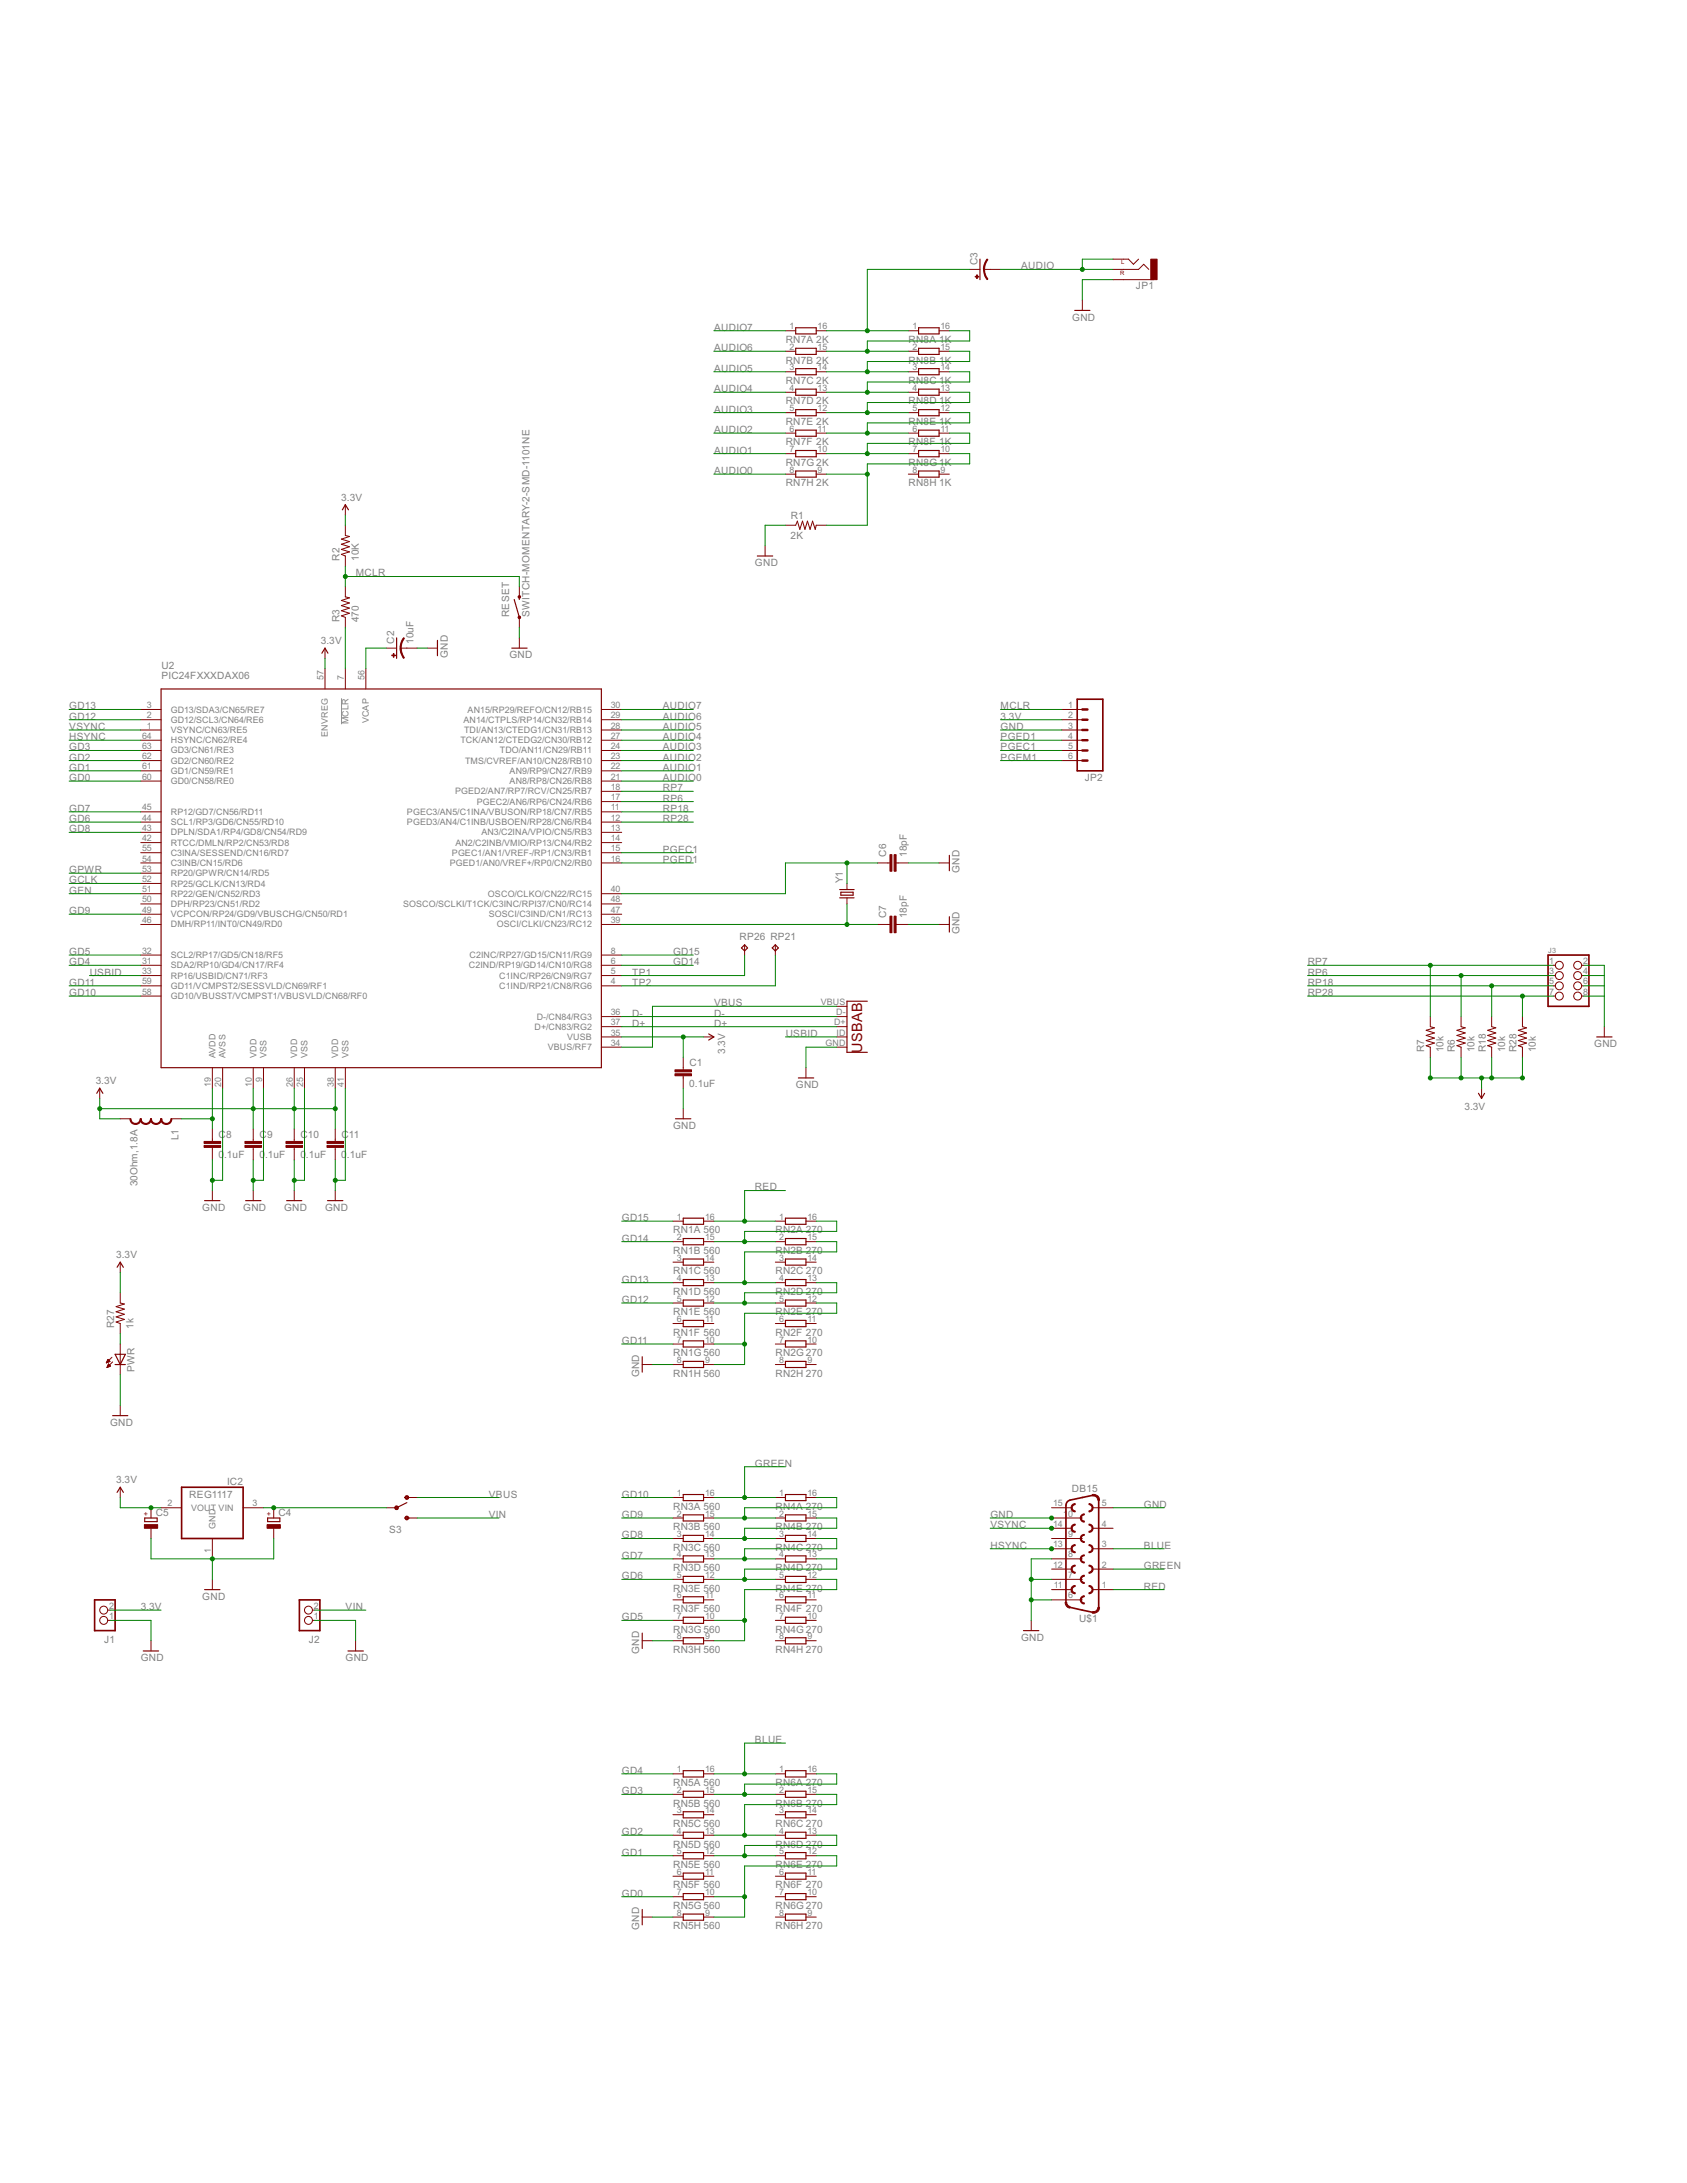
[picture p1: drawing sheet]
<svg xmlns="http://www.w3.org/2000/svg" width="216mm" height="279mm" viewBox="0 0 216 279" stroke-linecap="round" stroke-linejoin="round" font-family="sans-serif">
<defs><g id="words">
<text font-size="2.1" fill="#800000" x="110.4" y="134.8" transform="rotate(-90 110.4 134.8)">USBAB</text>
<g font-size="1.4" fill="#808080">
<text x="125.1" y="33.9" transform="rotate(-90 125.1 33.9)">C3</text>
<text x="130.7" y="34.5">AUDIO</text>
<text x="137.2" y="41">GND</text>
<text x="145.4" y="37">JP1</text>
<text x="91.4" y="47.6">AUDIO5</text>
<text x="91.4" y="42.3">AUDIO7</text>
<text x="91.4" y="45">AUDIO6</text>
<text x="100.6" y="43.9">RN7A 2K</text>
<text x="100.6" y="46.5">RN7B 2K</text>
<text x="116.3" y="43.9">RN8A 1K</text>
<text x="116.3" y="46.5">RN8B 1K</text>
<text x="91.4" y="50.2">AUDIO4</text>
<text x="91.4" y="52.8">AUDIO3</text>
<text x="100.6" y="49.2">RN7C 2K</text>
<text x="100.6" y="51.8">RN7D 2K</text>
<text x="116.3" y="49.2">RN8C 1K</text>
<text x="116.3" y="51.8">RN8D 1K</text>
<text x="91.4" y="55.4">AUDIO2</text>
<text x="91.4" y="58.1">AUDIO1</text>
<text x="100.6" y="54.4">RN7E 2K</text>
<text x="100.6" y="57">RN7F 2K</text>
<text x="100.6" y="59.6">RN7G 2K</text>
<text x="116.3" y="54.4">RN8E 1K</text>
<text x="116.3" y="57">RN8F 1K</text>
<text x="116.3" y="59.6">RN8G 1K</text>
<text x="43.7" y="64.1">3.3V</text>
<text x="91.4" y="60.7">AUDIO0</text>
<text x="100.6" y="62.3">RN7H 2K</text>
<text x="116.3" y="62.3">RN8H 1K</text>
<text x="43.4" y="71.8" transform="rotate(-90 43.4 71.8)">R2</text>
<text x="45.9" y="71.8" transform="rotate(-90 45.9 71.8)">10K</text>
<text x="101.2" y="68.9">2K</text>
<text x="101.2" y="66.5">R1</text>
<text x="45.5" y="73.8">MCLR</text>
<text x="96.6" y="72.5">GND</text>
<text x="41.1" y="82.4">3.3V</text>
<text x="43.4" y="79.6" transform="rotate(-90 43.4 79.6)">R3</text>
<text x="45.9" y="79.7" transform="rotate(-90 45.9 79.7)">470</text>
<text x="50.4" y="82.4" transform="rotate(-90 50.4 82.4)">C2</text>
<text x="52.9" y="82.4" transform="rotate(-90 52.9 82.4)">10uF</text>
<text x="65.2" y="79" transform="rotate(-90 65.2 79)">RESET</text>
<text x="67.8" y="79" transform="rotate(-90 67.8 79)">SWITCH-MOMENTARY-2-SMD-1101NE</text>
<text x="20.6" y="86.9">PIC24FXXXDAX06</text>
<text x="20.6" y="85.6">U2</text>
<text x="57.3" y="84.2" transform="rotate(-90 57.3 84.2)">GND</text>
<text x="65.2" y="84.3">GND</text>
<text x="8.9" y="94.7">HSYNC</text>
<text x="8.9" y="93.4">VSYNC</text>
<text x="8.9" y="92.1">GD12</text>
<text x="8.9" y="90.8">GD13</text>
<text x="84.8" y="93.4">AUDIO5</text>
<text x="84.8" y="94.7">AUDIO4</text>
<text x="84.8" y="90.8">AUDIO7</text>
<text x="84.8" y="92.1">AUDIO6</text>
<text x="128" y="92.1">3.3V</text>
<text x="128.1" y="93.4">GND</text>
<text x="128.1" y="90.8">MCLR</text>
<text x="128.1" y="94.7">PGED1</text>
<text x="8.9" y="100">GD0</text>
<text x="8.9" y="98.7">GD1</text>
<text x="8.9" y="97.4">GD2</text>
<text x="8.9" y="96">GD3</text>
<text x="84.8" y="96">AUDIO3</text>
<text x="84.8" y="97.4">AUDIO2</text>
<text x="84.8" y="98.7">AUDIO1</text>
<text x="84.8" y="100">AUDIO0</text>
<text x="84.8" y="101.3">RP7</text>
<text x="128.1" y="96">PGEC1</text>
<text x="128.1" y="97.4">PGEM1</text>
<text x="138.8" y="100">JP2</text>
<text x="8.9" y="105.2">GD6</text>
<text x="8.9" y="103.9">GD7</text>
<text x="8.9" y="106.5">GD8</text>
<text x="84.8" y="102.6">RP6</text>
<text x="84.8" y="103.9">RP18</text>
<text x="84.8" y="105.2">RP28</text>
<text x="8.9" y="113.1">GCLK</text>
<text x="8.9" y="111.8">GPWR</text>
<text x="84.8" y="110.5">PGED1</text>
<text x="84.8" y="109.1">PGEC1</text>
<text x="107.9" y="113.1" transform="rotate(-90 107.9 113.1)">Y1</text>
<text x="113.4" y="109.6" transform="rotate(-90 113.4 109.6)">C6</text>
<text x="116.1" y="109.7" transform="rotate(-90 116.1 109.7)">18pF</text>
<text x="122.8" y="111.7" transform="rotate(-90 122.8 111.7)">GND</text>
<text x="8.9" y="114.4">GEN</text>
<text x="8.9" y="117">GD9</text>
<text x="113.4" y="117.5" transform="rotate(-90 113.4 117.5)">C7</text>
<text x="116.1" y="117.5" transform="rotate(-90 116.1 117.5)">18pF</text>
<text x="122.8" y="119.6" transform="rotate(-90 122.8 119.6)">GND</text>
<text x="8.9" y="123.6">GD4</text>
<text x="8.9" y="122.2">GD5</text>
<text x="11.5" y="124.9">USBID</text>
<text x="80.9" y="124.9">TP1</text>
<text x="86.1" y="123.6">GD14</text>
<text x="86.1" y="122.2">GD15</text>
<text x="94.7" y="120.3">RP26 RP21</text>
<text x="167.4" y="123.6">RP7</text>
<text x="167.4" y="124.9">RP6</text>
<text x="8.9" y="127.5">GD10</text>
<text x="8.9" y="126.2">GD11</text>
<text x="80.9" y="130.1">D-</text>
<text x="80.9" y="131.4">D+</text>
<text x="80.9" y="126.2">TP2</text>
<text x="91.4" y="130.1">D-</text>
<text x="91.4" y="131.4">D+</text>
<text x="91.4" y="128.8">VBUS</text>
<text x="167.4" y="126.2">RP18</text>
<text x="167.4" y="127.5">RP28</text>
<text x="88.2" y="136.5">C1</text>
<text x="92.8" y="134.9" transform="rotate(-90 92.8 134.9)">3.3V</text>
<text x="100.6" y="132.7">USBID</text>
<text x="182.3" y="134.7" transform="rotate(-90 182.3 134.7)">R7</text>
<text x="184.8" y="134.7" transform="rotate(-90 184.8 134.7)">10k</text>
<text x="186.2" y="134.7" transform="rotate(-90 186.2 134.7)">R6</text>
<text x="188.7" y="134.7" transform="rotate(-90 188.7 134.7)">10k</text>
<text x="190.1" y="134.7" transform="rotate(-90 190.1 134.7)">R18</text>
<text x="192.6" y="134.7" transform="rotate(-90 192.6 134.7)">10k</text>
<text x="194.1" y="134.7" transform="rotate(-90 194.1 134.7)">R28</text>
<text x="196.5" y="134.7" transform="rotate(-90 196.5 134.7)">10k</text>
<text x="204" y="134">GND</text>
<text x="12.2" y="138.7">3.3V</text>
<text x="88.2" y="139.1">0.1uF</text>
<text x="101.9" y="139.3">GND</text>
<text x="187.4" y="142">3.3V</text>
<text x="22.8" y="146" transform="rotate(-90 22.8 146)">L1</text>
<text x="28" y="148.2">0</text>
<text x="28" y="145.6">C</text>
<text x="28.7" y="148.2">.1uF</text>
<text x="28.9" y="145.6">8</text>
<text x="33.2" y="148.2">0</text>
<text x="33.2" y="145.6">C</text>
<text x="33.9" y="148.2">.1uF</text>
<text x="34.2" y="145.6">9</text>
<text x="38.4" y="148.2">0</text>
<text x="38.5" y="145.6">C</text>
<text x="39.2" y="148.2">.1uF</text>
<text x="39.4" y="145.6">10</text>
<text x="43.7" y="148.2">0</text>
<text x="43.7" y="145.6">C</text>
<text x="44.4" y="148.2">.1uF</text>
<text x="44.7" y="145.6">11</text>
<text x="86.1" y="144.5">GND</text>
<text x="17.6" y="151.9" transform="rotate(-90 17.6 151.9)">30Ohm,1.8A</text>
<text x="25.9" y="155">GND</text>
<text x="31.1" y="155">GND</text>
<text x="36.4" y="155">GND</text>
<text x="41.6" y="155">GND</text>
<text x="96.6" y="152.4">RED</text>
<text x="14.9" y="161">3.3V</text>
<text x="79.6" y="158.9">GD14</text>
<text x="79.6" y="156.3">GD15</text>
<text x="86.1" y="157.9">RN1A 560</text>
<text x="86.1" y="160.5">RN1B 560</text>
<text x="99.2" y="157.9">RN2A 270</text>
<text x="99.2" y="160.5">RN2B 270</text>
<text x="79.6" y="166.8">GD12</text>
<text x="79.6" y="164.2">GD13</text>
<text x="86.1" y="163.1">RN1C 560</text>
<text x="86.1" y="165.7">RN1D 560</text>
<text x="99.2" y="163.1">RN2C 270</text>
<text x="99.2" y="165.7">RN2D 270</text>
<text x="14.6" y="170" transform="rotate(-90 14.6 170)">R27</text>
<text x="17.1" y="170.1" transform="rotate(-90 17.1 170.1)">1k</text>
<text x="79.6" y="172">GD11</text>
<text x="86.1" y="168.4">RN1E 560</text>
<text x="86.1" y="171">RN1F 560</text>
<text x="86.1" y="173.6">RN1G 560</text>
<text x="99.2" y="168.4">RN2E 270</text>
<text x="99.2" y="171">RN2F 270</text>
<text x="99.2" y="173.6">RN2G 270</text>
<text x="17.2" y="175.7" transform="rotate(-90 17.2 175.7)">PWR</text>
<text x="81.8" y="176.3" transform="rotate(-90 81.8 176.3)">GND</text>
<text x="86.1" y="176.2">RN1H 560</text>
<text x="99.2" y="176.2">RN2H 270</text>
<text x="14.1" y="182.5">GND</text>
<text x="14.9" y="189.8">3.3V</text>
<text x="24.2" y="191.7">REG1117</text>
<text x="29.1" y="190">IC2</text>
<text x="62.6" y="191.7">VBUS</text>
<text x="79.6" y="191.7">GD10</text>
<text x="96.6" y="187.7">GREEN</text>
<text x="137.2" y="190.9">DB15</text>
<text x="19.9" y="194">C5</text>
<text x="35.6" y="194">C4</text>
<text x="49.8" y="196.3">S3</text>
<text x="62.6" y="194.3">VIN</text>
<text x="79.6" y="196.9">GD8</text>
<text x="79.6" y="194.3">GD9</text>
<text x="86.1" y="193.2">RN3A 560</text>
<text x="86.1" y="195.9">RN3B 560</text>
<text x="99.2" y="193.2">RN4A 270</text>
<text x="99.2" y="195.9">RN4B 270</text>
<text x="126.7" y="194.3">GND</text>
<text x="126.7" y="195.6">VSYNC</text>
<text x="146.4" y="193">GND</text>
<text x="79.6" y="202.1">GD6</text>
<text x="79.6" y="199.5">GD7</text>
<text x="86.1" y="198.5">RN3C 560</text>
<text x="86.1" y="201.1">RN3D 560</text>
<text x="86.1" y="203.7">RN3E 560</text>
<text x="99.2" y="198.5">RN4C 270</text>
<text x="99.2" y="201.1">RN4D 270</text>
<text x="99.2" y="203.7">RN4E 270</text>
<text x="126.7" y="198.2">HSYNC</text>
<text x="146.4" y="198.2">BLUE</text>
<text x="146.4" y="200.8">GREEN</text>
<text x="146.4" y="203.5">RED</text>
<text x="18" y="206.1">3.3V</text>
<text x="25.9" y="204.8">GND</text>
<text x="44.2" y="206.1">VIN</text>
<text x="79.6" y="207.4">GD5</text>
<text x="86.1" y="206.3">RN3F 560</text>
<text x="86.1" y="209">RN3G 560</text>
<text x="99.2" y="206.3">RN4F 270</text>
<text x="99.2" y="209">RN4G 270</text>
<text x="138.1" y="207.6">U$1</text>
<text x="13.3" y="210.3">J1</text>
<text x="18" y="212.6">GND</text>
<text x="39.5" y="210.3">J2</text>
<text x="44.2" y="212.6">GND</text>
<text x="81.8" y="211.7" transform="rotate(-90 81.8 211.7)">GND</text>
<text x="86.1" y="211.6">RN3H 560</text>
<text x="99.2" y="211.6">RN4H 270</text>
<text x="130.7" y="210">GND</text>
<text x="79.6" y="227">GD4</text>
<text x="96.6" y="223.1">BLUE</text>
<text x="79.6" y="229.7">GD3</text>
<text x="86.1" y="228.6">RN5A 560</text>
<text x="86.1" y="231.2">RN5B 560</text>
<text x="86.1" y="233.8">RN5C 560</text>
<text x="99.2" y="228.6">RN6A 270</text>
<text x="99.2" y="231.2">RN6B 270</text>
<text x="99.2" y="233.8">RN6C 270</text>
<text x="79.6" y="237.5">GD1</text>
<text x="79.6" y="234.9">GD2</text>
<text x="86.1" y="236.5">RN5D 560</text>
<text x="86.1" y="239.1">RN5E 560</text>
<text x="99.2" y="236.5">RN6D 270</text>
<text x="99.2" y="239.1">RN6E 270</text>
<text x="79.6" y="242.8">GD0</text>
<text x="86.1" y="241.7">RN5F 560</text>
<text x="86.1" y="244.3">RN5G 560</text>
<text x="99.2" y="241.7">RN6F 270</text>
<text x="99.2" y="244.3">RN6G 270</text>
<text x="81.8" y="247" transform="rotate(-90 81.8 247)">GND</text>
<text x="86.1" y="246.9">RN5H 560</text>
<text x="99.2" y="246.9">RN6H 270</text>
</g>
<g font-size="1.3" fill="#808080">
<text x="101" y="42.2">1</text>
<text x="101" y="44.8">2</text>
<text x="101" y="47.4">3</text>
<text x="104.6" y="42.2">16</text>
<text x="104.6" y="44.8">15</text>
<text x="104.6" y="47.4">14</text>
<text x="116.8" y="42.2">1</text>
<text x="116.8" y="44.8">2</text>
<text x="116.8" y="47.4">3</text>
<text x="120.4" y="42.2">16</text>
<text x="120.4" y="44.8">15</text>
<text x="120.4" y="47.4">14</text>
<text x="101" y="50">4</text>
<text x="101" y="52.6">5</text>
<text x="104.6" y="50">13</text>
<text x="104.6" y="52.6">12</text>
<text x="116.8" y="50">4</text>
<text x="116.8" y="52.6">5</text>
<text x="120.4" y="50">13</text>
<text x="120.4" y="52.6">12</text>
<text x="101" y="55.3">6</text>
<text x="101" y="57.9">7</text>
<text x="104.6" y="55.3">11</text>
<text x="104.6" y="57.9">10</text>
<text x="116.8" y="55.3">6</text>
<text x="116.8" y="57.9">7</text>
<text x="120.4" y="55.3">11</text>
<text x="120.4" y="57.9">10</text>
<text x="101" y="60.5">8</text>
<text x="104.6" y="60.5">9</text>
<text x="116.8" y="60.5">8</text>
<text x="120.4" y="60.5">9</text>
<text x="41.4" y="87" transform="rotate(-90 41.4 87)">57</text>
<text x="44" y="87" transform="rotate(-90 44 87)">7</text>
<text x="46.6" y="87" transform="rotate(-90 46.6 87)">56</text>
<text x="18.2" y="95.9">63</text>
<text x="18.2" y="94.6">64</text>
<text x="18.8" y="91.9">2</text>
<text x="18.8" y="90.6">3</text>
<text x="18.8" y="93.2">1</text>
<text x="21.9" y="92.5">GD12/SCL3/CN64/RE6</text>
<text x="21.9" y="91.2">GD13/SDA3/CN65/RE7</text>
<text x="21.9" y="95.1">HSYNC/CN62/RE4</text>
<text x="21.9" y="93.8">VSYNC/CN63/RE5</text>
<text x="42" y="94.3" transform="rotate(-90 42 94.3)">ENVREG</text>
<text x="44.6" y="92.7" transform="rotate(-90 44.6 92.7)">MCLR</text>
<text x="47.2" y="92.6" transform="rotate(-90 47.2 92.6)">VCAP</text>
<text x="58.9" y="95.1">TCK/AN12/CTEDG2/CN30/RB12</text>
<text x="59.3" y="92.5">AN14/CTPLS/RP14/CN32/RB14</text>
<text x="59.4" y="93.8">TDI/AN13/CTEDG1/CN31/RB13</text>
<text x="59.8" y="91.2">AN15/RP29/REFO/CN12/RB15</text>
<text x="78.2" y="91.9">29</text>
<text x="78.2" y="90.6">30</text>
<text x="78.2" y="94.6">27</text>
<text x="78.2" y="93.2">28</text>
<text x="78.2" y="95.9">24</text>
<text x="136.7" y="90.6">1</text>
<text x="136.7" y="91.9">2</text>
<text x="136.7" y="93.2">3</text>
<text x="136.7" y="94.6">4</text>
<text x="136.7" y="95.9">5</text>
<text x="18.2" y="99.8">60</text>
<text x="18.2" y="98.5">61</text>
<text x="18.2" y="97.2">62</text>
<text x="21.9" y="100.4">GD0/CN58/RE0</text>
<text x="21.9" y="99.1">GD1/CN59/RE1</text>
<text x="21.9" y="97.7">GD2/CN60/RE2</text>
<text x="21.9" y="96.4">GD3/CN61/RE3</text>
<text x="58.2" y="101.7">PGED2/AN7/RP7/RCV/CN25/RB7</text>
<text x="59.5" y="97.7">TMS/CVREF/AN10/CN28/RB10</text>
<text x="64" y="96.4">TDO/AN11/CN29/RB11</text>
<text x="65.2" y="100.4">AN8/RP8/CN26/RB8</text>
<text x="65.2" y="99.1">AN9/RP9/CN27/RB9</text>
<text x="78.2" y="99.8">21</text>
<text x="78.2" y="98.5">22</text>
<text x="78.2" y="101.1">18</text>
<text x="78.2" y="97.2">23</text>
<text x="136.7" y="97.2">6</text>
<text x="18.2" y="106.3">43</text>
<text x="18.2" y="103.7">45</text>
<text x="18.2" y="107.7">42</text>
<text x="18.2" y="105">44</text>
<text x="21.9" y="106.9">DPLN/SDA1/RP4/GD8/CN54/RD9</text>
<text x="21.9" y="104.3">RP12/GD7/CN56/RD11</text>
<text x="21.9" y="105.6">SCL1/RP3/GD6/CN55/RD10</text>
<text x="52.1" y="104.3">PGEC3/AN5/C1INA/VBUSON/RP18/CN7/RB5</text>
<text x="52.1" y="105.6">PGED3/AN4/C1INB/USBOEN/RP28/CN6/RB4</text>
<text x="61" y="103">PGEC2/AN6/RP6/CN24/RB6</text>
<text x="61.6" y="106.9">AN3/C2INA/VPIO/CN5/RB3</text>
<text x="78.2" y="107.7">14</text>
<text x="78.2" y="106.3">13</text>
<text x="78.2" y="102.4">17</text>
<text x="78.2" y="103.7">11</text>
<text x="78.2" y="105">12</text>
<text x="18.2" y="109">55</text>
<text x="18.2" y="110.3">54</text>
<text x="18.2" y="111.6">53</text>
<text x="18.2" y="112.9">52</text>
<text x="21.9" y="109.5">C3INA/SESSEND/CN16/RD7</text>
<text x="21.9" y="110.8">C3INB/CN15/RD6</text>
<text x="21.9" y="112.2">RP20/GPWR/CN14/RD5</text>
<text x="21.9" y="113.5">RP25/GCLK/CN13/RD4</text>
<text x="21.9" y="108.2">RTCC/DMLN/RP2/CN53/RD8</text>
<text x="57.6" y="110.8">PGED1/AN0/VREF+/RP0/CN2/RB0</text>
<text x="57.8" y="109.5">PGEC1/AN1/VREF-/RP1/CN3/RB1</text>
<text x="58.3" y="108.2">AN2/C2INB/VMIO/RP13/CN4/RB2</text>
<text x="78.2" y="109">15</text>
<text x="78.2" y="110.3">16</text>
<text x="18.2" y="118.1">46</text>
<text x="18.2" y="115.5">50</text>
<text x="18.2" y="114.2">51</text>
<text x="18.2" y="116.8">49</text>
<text x="21.9" y="118.7">DMH/RP11/INT0/CN49/RD0</text>
<text x="21.9" y="116.1">DPH/RP23/CN51/RD2</text>
<text x="21.9" y="114.8">RP22/GEN/CN52/RD3</text>
<text x="21.9" y="117.4">VCPCON/RP24/GD9/VBUSCHG/CN50/RD1</text>
<text x="51.6" y="116.1">SOSCO/SCLKI/T1CK/C3INC/RPI37/CN0/RC14</text>
<text x="62.5" y="114.8">OSCO/CLKO/CN22/RC15</text>
<text x="62.6" y="117.4">SOSCI/C3IND/CN1/RC13</text>
<text x="63.6" y="118.7">OSCI/CLKI/CN23/RC12</text>
<text x="78.2" y="118.1">39</text>
<text x="78.2" y="114.2">40</text>
<text x="78.2" y="116.8">47</text>
<text x="78.2" y="115.5">48</text>
<text x="18.2" y="126">59</text>
<text x="18.2" y="124.7">33</text>
<text x="18.2" y="122.1">32</text>
<text x="18.2" y="123.4">31</text>
<text x="21.9" y="125.3">RP16/USBID/CN71/RF3</text>
<text x="21.9" y="122.6">SCL2/RP17/GD5/CN18/RF5</text>
<text x="21.9" y="123.9">SDA2/RP10/GD4/CN17/RF4</text>
<text x="60" y="123.9">C2IND/RP19/GD14/CN10/RG8</text>
<text x="60.1" y="122.6">C2INC/RP27/GD15/CN11/RG9</text>
<text x="63.9" y="125.3">C1INC/RP26/CN9/RG7</text>
<text x="78.2" y="124.7">5</text>
<text x="78.2" y="126">4</text>
<text x="78.2" y="122.1">8</text>
<text x="78.2" y="123.4">6</text>
<text x="198.3" y="123.4">1</text>
<text x="198.3" y="124.7">3</text>
<text x="198.3" y="126">5</text>
<text x="202.6" y="123.4">2</text>
<text x="202.6" y="124.7">4</text>
<text x="202.6" y="126">6</text>
<text x="18.2" y="127.3">58</text>
<text x="21.9" y="127.9">GD10/VBUSST/VCMPST1/VBUSVLD/CN68/RF0</text>
<text x="21.9" y="126.6">GD11/VCMPST2/SESSVLD/CN69/RF1</text>
<text x="63.9" y="126.6">C1IND/RP21/CN8/RG6</text>
<text x="68.4" y="131.8">D+/CN83/RG2</text>
<text x="68.7" y="130.5">D-/CN84/RG3</text>
<text x="78.2" y="131.2">37</text>
<text x="78.2" y="129.9">36</text>
<text x="105" y="128.6">VBUS</text>
<text x="106.7" y="131.2">D+</text>
<text x="107" y="129.9">D-</text>
<text x="198.3" y="127.3">7</text>
<text x="202.6" y="127.3">8</text>
<text x="27.6" y="135.4" transform="rotate(-90 27.6 135.4)">AVDD</text>
<text x="28.9" y="135.4" transform="rotate(-90 28.9 135.4)">AVSS</text>
<text x="32.8" y="135.4" transform="rotate(-90 32.8 135.4)">VDD</text>
<text x="34.1" y="135.4" transform="rotate(-90 34.1 135.4)">VSS</text>
<text x="38" y="135.4" transform="rotate(-90 38 135.4)">VDD</text>
<text x="39.4" y="135.4" transform="rotate(-90 39.4 135.4)">VSS</text>
<text x="43.3" y="135.4" transform="rotate(-90 43.3 135.4)">VDD</text>
<text x="44.6" y="135.4" transform="rotate(-90 44.6 135.4)">VSS</text>
<text x="70.1" y="134.4">VBUS/RF7</text>
<text x="72.6" y="133.1">VUSB</text>
<text x="78.2" y="133.8">34</text>
<text x="78.2" y="132.5">35</text>
<text x="105.6" y="133.8">GND</text>
<text x="107.1" y="132.5">ID</text>
<text x="27" y="139.1" transform="rotate(-90 27 139.1)">19</text>
<text x="28.3" y="139.1" transform="rotate(-90 28.3 139.1)">20</text>
<text x="32.2" y="139.1" transform="rotate(-90 32.2 139.1)">10</text>
<text x="33.5" y="138.5" transform="rotate(-90 33.5 138.5)">9</text>
<text x="37.5" y="139.1" transform="rotate(-90 37.5 139.1)">26</text>
<text x="38.8" y="139.1" transform="rotate(-90 38.8 139.1)">25</text>
<text x="42.7" y="139.1" transform="rotate(-90 42.7 139.1)">38</text>
<text x="44" y="139.1" transform="rotate(-90 44 139.1)">41</text>
<text x="86.6" y="156.1">1</text>
<text x="86.6" y="158.7">2</text>
<text x="86.6" y="161.4">3</text>
<text x="90.2" y="156.1">16</text>
<text x="90.2" y="158.7">15</text>
<text x="90.2" y="161.4">14</text>
<text x="99.7" y="156.1">1</text>
<text x="99.7" y="158.7">2</text>
<text x="99.7" y="161.4">3</text>
<text x="103.3" y="156.1">16</text>
<text x="103.3" y="158.7">15</text>
<text x="103.3" y="161.4">14</text>
<text x="86.6" y="164">4</text>
<text x="86.6" y="166.6">5</text>
<text x="90.2" y="164">13</text>
<text x="90.2" y="166.6">12</text>
<text x="99.7" y="164">4</text>
<text x="99.7" y="166.6">5</text>
<text x="103.3" y="164">13</text>
<text x="103.3" y="166.6">12</text>
<text x="86.6" y="169.2">6</text>
<text x="86.6" y="171.8">7</text>
<text x="90.2" y="169.2">11</text>
<text x="90.2" y="171.8">10</text>
<text x="99.7" y="169.2">6</text>
<text x="99.7" y="171.8">7</text>
<text x="103.3" y="169.2">11</text>
<text x="103.3" y="171.8">10</text>
<text x="86.6" y="174.5">8</text>
<text x="90.2" y="174.5">9</text>
<text x="99.7" y="174.5">8</text>
<text x="103.3" y="174.5">9</text>
<text x="86.6" y="191.5">1</text>
<text x="90.2" y="191.5">16</text>
<text x="99.7" y="191.5">1</text>
<text x="103.3" y="191.5">16</text>
<text x="21.4" y="192.8">2</text>
<text x="24.5" y="193.4">VOUT VIN</text>
<text x="27.6" y="195.7" transform="rotate(-90 27.6 195.7)">GND</text>
<text x="32.3" y="192.8">3</text>
<text x="86.6" y="194.1">2</text>
<text x="86.6" y="196.7">3</text>
<text x="90.2" y="194.1">15</text>
<text x="90.2" y="196.7">14</text>
<text x="99.7" y="194.1">2</text>
<text x="99.7" y="196.7">3</text>
<text x="103.3" y="194.1">15</text>
<text x="103.3" y="196.7">14</text>
<text x="134.8" y="195.4">14</text>
<text x="134.8" y="192.8">15</text>
<text x="136.1" y="194.1">1</text>
<text x="136.7" y="196.7">9</text>
<text x="136.7" y="194.1">0</text>
<text x="141" y="195.4">4</text>
<text x="141" y="192.8">5</text>
<text x="27" y="198.7" transform="rotate(-90 27 198.7)">1</text>
<text x="86.6" y="199.3">4</text>
<text x="86.6" y="202">5</text>
<text x="90.2" y="199.3">13</text>
<text x="90.2" y="202">12</text>
<text x="99.7" y="199.3">4</text>
<text x="99.7" y="202">5</text>
<text x="103.3" y="199.3">13</text>
<text x="103.3" y="202">12</text>
<text x="134.8" y="200.7">12</text>
<text x="134.8" y="198">13</text>
<text x="134.9" y="203.3">11</text>
<text x="136.7" y="202">7</text>
<text x="136.7" y="199.3">8</text>
<text x="141" y="203.3">1</text>
<text x="141" y="200.7">2</text>
<text x="141" y="198">3</text>
<text x="14" y="207.2">1</text>
<text x="14" y="205.9">2</text>
<text x="40.2" y="207.2">1</text>
<text x="40.2" y="205.9">2</text>
<text x="86.6" y="204.6">6</text>
<text x="86.6" y="207.2">7</text>
<text x="86.6" y="209.8">8</text>
<text x="90.2" y="204.6">11</text>
<text x="90.2" y="207.2">10</text>
<text x="90.2" y="209.8">9</text>
<text x="99.7" y="204.6">6</text>
<text x="99.7" y="207.2">7</text>
<text x="99.7" y="209.8">8</text>
<text x="103.3" y="204.6">11</text>
<text x="103.3" y="207.2">10</text>
<text x="103.3" y="209.8">9</text>
<text x="136.7" y="204.6">6</text>
<text x="86.6" y="226.8">1</text>
<text x="90.2" y="226.8">16</text>
<text x="99.7" y="226.8">1</text>
<text x="103.3" y="226.8">16</text>
<text x="86.6" y="229.5">2</text>
<text x="86.6" y="232.1">3</text>
<text x="90.2" y="229.5">15</text>
<text x="90.2" y="232.1">14</text>
<text x="99.7" y="229.5">2</text>
<text x="99.7" y="232.1">3</text>
<text x="103.3" y="229.5">15</text>
<text x="103.3" y="232.1">14</text>
<text x="86.6" y="234.7">4</text>
<text x="86.6" y="237.3">5</text>
<text x="86.6" y="239.9">6</text>
<text x="90.2" y="234.7">13</text>
<text x="90.2" y="237.3">12</text>
<text x="90.2" y="239.9">11</text>
<text x="99.7" y="234.7">4</text>
<text x="99.7" y="237.3">5</text>
<text x="99.7" y="239.9">6</text>
<text x="103.3" y="234.7">13</text>
<text x="103.3" y="237.3">12</text>
<text x="103.3" y="239.9">11</text>
<text x="86.6" y="242.6">7</text>
<text x="86.6" y="245.2">8</text>
<text x="90.2" y="242.6">10</text>
<text x="90.2" y="245.2">9</text>
<text x="99.7" y="242.6">7</text>
<text x="99.7" y="245.2">8</text>
<text x="103.3" y="242.6">10</text>
<text x="103.3" y="245.2">9</text>
</g>
<text font-size="1" fill="#808080" x="198.1" y="121.9">J3</text>
<g font-size="1" fill="#800000">
<text x="19" y="194.1" transform="rotate(-90 19 194.1)">+</text>
<text x="34.7" y="194.1" transform="rotate(-90 34.7 194.1)">+</text>
</g>
<g font-size=".8" fill="#800000">
<text x="143.3" y="35.1">R</text>
<text x="143.5" y="33.8">L</text>
</g>
</g></defs>
<path d="M43.7 89.4v3.3" fill="none" stroke="#808080" stroke-width=".13"/>
<g fill="#800000" stroke="#800000" stroke-width=".13">
<path d="M139.4 200.3a.52 .52 0 0 1 .5 .5 .52 .52 0 0 1-.5 .6v-.2a.39 .39 0 0 0 .4-.4 .39 .39 0 0 0-.4-.4z" fill-rule="evenodd"/>
<path d="M138.4 201.8l.3-.2h.1v.2a.39 .39 0 0 0-.4 .4 .39 .39 0 0 0 .4 .3v.2h-.1a.54 .54 0 0 1-.3-.9z" fill-rule="evenodd"/>
<path d="M139.4 202.9a.53 .53 0 0 1 .5 .6 .53 .53 0 0 1-.5 .5v-.1a.4 .4 0 0 0 .4-.4 .4 .4 0 0 0-.4-.4z" fill-rule="evenodd"/>
<path d="M138.4 196.6l.3-.2h.1v.1a.39 .39 0 0 0-.4 .4 .39 .39 0 0 0 .4 .4v.1h-.1a.54 .54 0 0 1-.3-.8z" fill-rule="evenodd"/>
<path d="M139.4 197.7a.52 .52 0 0 1 .5 .5 .52 .52 0 0 1-.5 .5v-.1a.39 .39 0 0 0 .4-.4 .39 .39 0 0 0-.4-.4z" fill-rule="evenodd"/>
<path d="M138.4 199.2l.3-.2h.1v.1a.39 .39 0 0 0-.4 .4 .39 .39 0 0 0 .4 .4v.1h-.1a.54 .54 0 0 1-.3-.8z" fill-rule="evenodd"/>
<path d="M139.4 195.1a.52 .52 0 0 1 .5 .5 .52 .52 0 0 1-.5 .5v-.1a.39 .39 0 0 0 .4-.4 .39 .39 0 0 0-.4-.4z" fill-rule="evenodd"/>
<path d="M138.4 194l.3-.2h.1v.1a.39 .39 0 0 0-.4 .4 .39 .39 0 0 0 .4 .4v.1a.53 .53 0 0 1-.5-.3 .53 .53 0 0 1 .1-.5z" fill-rule="evenodd"/>
<path d="M139.4 192.4a.53 .53 0 0 1 .5 .6 .53 .53 0 0 1-.5 .5v-.1a.4 .4 0 0 0 .4-.4 .4 .4 0 0 0-.4-.4z" fill-rule="evenodd"/>
<path d="M139.8 206.2a.52 .52 0 0 0 .7-.5h.2a.73 .73 0 0 1-.9 .8z" fill-rule="evenodd"/>
<path d="M136.3 205.1h.2a.57 .57 0 0 0 .4 .5v.2h-.1a.74 .74 0 0 1-.5-.7z" fill-rule="evenodd"/>
<path d="M139.8 191.3h.1a.73 .73 0 0 1 .8 .7h-.2a.55 .55 0 0 0-.7-.5z" fill-rule="evenodd"/>
<path d="M138.4 204.4l.3-.2h.1v.2a.39 .39 0 0 0-.4 .4 .39 .39 0 0 0 .4 .3v.2h-.1a.54 .54 0 0 1-.3-.9z" fill-rule="evenodd"/>
<path d="M137.2 200.5l.3-.2h.1v.1a.39 .39 0 0 0-.4 .4 .39 .39 0 0 0 .4 .4v.2a.53 .53 0 0 1-.5-.3 .53 .53 0 0 1 .1-.6z" fill-rule="evenodd"/>
<path d="M137.2 197.9l.3-.2h.1v.1a.39 .39 0 0 0-.4 .4 .39 .39 0 0 0 .4 .4v.1a.52 .52 0 0 1-.5-.3 .52 .52 0 0 1 .1-.5z" fill-rule="evenodd"/>
<path d="M137.2 195.3l.3-.2h.1v.1a.39 .39 0 0 0-.4 .4 .39 .39 0 0 0 .4 .4v.1a.51 .51 0 0 1-.5-.3 .51 .51 0 0 1 .1-.5z" fill-rule="evenodd"/>
<path d="M137.2 192.6l.3-.2h.1v.2a.4 .4 0 0 0-.4 .4 .4 .4 0 0 0 .4 .4v.1a.53 .53 0 0 1-.5-.3 .53 .53 0 0 1 .1-.6z" fill-rule="evenodd"/>
<path d="M137.2 203.1l.3-.2h.1v.2a.4 .4 0 0 0-.4 .4 .4 .4 0 0 0 .4 .4v.1a.53 .53 0 0 1-.5-.3 .53 .53 0 0 1 .1-.6z" fill-rule="evenodd"/>
<path d="M126.3 33.1l.1 .1a2.02 2.02 0 0 0-.4 1.3h-.1v-.5z" fill-rule="evenodd"/>
<path d="M125.9 34.5h.1a1.91 1.91 0 0 0 .4 1.2l-.1 .1a1.96 1.96 0 0 1-.4-1.3z" fill-rule="evenodd"/>
<path d="M21.3 143.8a.56 .56 0 0 0 .6-.6h.1a.66 .66 0 0 1-.7 .7z" fill-rule="evenodd"/>
<path d="M20.6 143.2h.1a.56 .56 0 0 0 .6 .6v.1a.69 .69 0 0 1-.7-.7z" fill-rule="evenodd"/>
<path d="M20.6 143.2h.1a.69 .69 0 0 1-.7 .7v-.1a.56 .56 0 0 0 .6-.6z" fill-rule="evenodd"/>
<path d="M19.3 143.2h.1a.56 .56 0 0 0 .6 .6v.1a.66 .66 0 0 1-.7-.7z" fill-rule="evenodd"/>
<path d="M19.3 143.2h.1a.69 .69 0 0 1-.7 .7v-.1a.59 .59 0 0 0 .6-.6z" fill-rule="evenodd"/>
<path d="M17.9 143.2h.2a.56 .56 0 0 0 .6 .6v.1a.66 .66 0 0 1-.8-.7z" fill-rule="evenodd"/>
<path d="M17.4 143.8a.59 .59 0 0 0 .5-.6h.2a.69 .69 0 0 1-.7 .7z" fill-rule="evenodd"/>
<path d="M16.6 143.2h.2a.56 .56 0 0 0 .6 .6v.1a.66 .66 0 0 1-.8-.7z" fill-rule="evenodd"/>
<path d="M51.7 81.6l.1 .1a2.02 2.02 0 0 0-.5 1.3h-.1v-.2a1.95 1.95 0 0 1 .5-1.2z" fill-rule="evenodd"/>
<path d="M51.2 83h.2a2.2 2.2 0 0 0 .4 1.2l-.2 .1-.2-.5z" fill-rule="evenodd"/>
<path d="M51.9 191.5l.1-.1 .3 .1v.3l-.3 .1-.2-.2 .2-.2 .2 .1v.1l-.2 .1-.2-.1z" fill-rule="evenodd"/>
<path d="M51.9 194.1h.1h.3v.3l-.3 .1-.2-.2 .2-.1h.2v.2h-.2l-.2-.1z" fill-rule="evenodd"/>
<path d="M50.6 192.8l.1-.1 .2 .1v.3l-.2 .1-.2-.2 .2-.2 .2 .1v.2h-.2l-.2-.1z" fill-rule="evenodd"/>
<path d="M66.4 78.9h.2v.2h-.2z" fill-rule="evenodd"/>
<path d="M66.4 76.3h.2v.2h-.2z" fill-rule="evenodd"/>
</g>
<path d="M137.9 89.5h3.2v9.2h-3.2zM198.1 122.2h5.2v6.6h-5.2zM23.2 190.4h7.9v6.5h-7.9zM139.8 191.4l-2.9 .6a.68 .68 0 0 0-.5 .7v12.4M140.6 192v13.7M12.1 204.8h2.6v3.9h-2.6zM38.3 204.8h2.6v3.9h-2.6zM136.9 205.7l2.9 .7" fill="none" stroke="#800000" stroke-width=".21"/>
<g fill="none" stroke="#800000" stroke-width=".13">
<path d="M124.1 34.5h1.3M125.9 34.5h2.1M138.5 38.4v1.3M142.5 34.5h3.2l.7-.7 .6 .7M142.5 33.2h1.9l.7 .6 .6-.6M142.5 35.8h5.2M100.5 42.3h1.3M100.5 45h1.3M100.5 47.6h1.3M100.5 50.2h1.3M100.5 52.8h1.3M100.5 55.4h1.3"/>
<path d="M100.5 58.1h1.3M104.5 42.3h1.3M104.5 45h1.3M104.5 47.6h1.3M104.5 50.2h1.3M104.5 52.8h1.3M104.5 55.4h1.3M104.5 58.1h1.3M116.2 42.3h1.4M116.2 45h1.4M116.2 47.6h1.4M116.2 50.2h1.4"/>
<path d="M116.2 52.8h1.4M116.2 55.4h1.4M116.2 58.1h1.4M120.2 42.3h1.3M120.2 45h1.3M120.2 47.6h1.3M120.2 50.2h1.3M120.2 52.8h1.3M120.2 55.4h1.3M120.2 58.1h1.3M44.2 64.6v1.3M44.2 67.2v1.3l.5 .2-1 .3 1 .3-1 .4 1 .3-1 .3 1 .3-1 .4 .5 .2v1.3"/>
<path d="M44.2 75.1v1.3l.5 .1-1 .4 1 .3-1 .3 1 .3-1 .4 1 .3-1 .3 .5 .2v1.3M66.5 75.1v1.3M66.5 79v1.3M97.9 69.8v1.4M100.5 60.7h1.3M100.5 67.2h1.3l.2-.5 .4 1.1 .3-1.1 .3 1.1 .3-1.1 .4 1.1 .3-1.1 .3 1.1 .2-.6h1.3M104.5 60.7h1.3M116.2 60.7h1.4M120.2 60.7h1.3M18 100h2.6M18 98.7h2.6M18 92.1h2.6"/>
<path d="M18 90.8h2.6M18 97.3h2.6M18 96.1h2.6M18 94.7h2.6M18 93.4h2.6M41.6 83v1.3M41.6 85.6v2.6M44.2 85.6v2.6M46.8 85.6v2.6M49.4 83h1.4M51.3 83h2.1M54.7 83h1.3"/>
<path d="M66.5 81.6v1.4M77 100h2.6M77 98.7h2.6M77 92.1h2.6M77 90.8h2.6M77 97.3h2.6M77 96.1h2.6M77 94.7h2.6M77 93.4h2.6M135.9 92.1h2.6M135.9 90.8h2.6M135.9 97.3h2.6"/>
<path d="M135.9 96.1h2.6M135.9 94.7h2.6M135.9 93.4h2.6M18 107.8h2.6M18 106.5h2.6M18 109.1h2.6M18 110.4h2.6M18 118.3h2.6M18 115.7h2.6M18 114.4h2.6M18 103.9h2.6M18 105.2h2.6"/>
<path d="M18 111.8h2.6M18 113.1h2.6M18 117h2.6M77 107.8h2.6M77 106.5h2.6M77 109.1h2.6M77 110.4h2.6M77 118.3h2.6M77 115.7h2.6M77 114.4h2.6M77 102.6h2.6M77 103.9h2.6"/>
<path d="M77 101.3h2.6M77 105.2h2.6M77 117h2.6M108.4 113.1v.8M108.4 114.9v.8M112.3 110.4h1.6M112.3 118.3h1.6M114.7 110.4h1.5M114.7 118.3h1.5M120.2 110.4h1.3M120.2 118.3h1.3M12.8 139.3v1.3"/>
<path d="M18 123.5h2.6M18 124.9h2.6M18 126.2h2.6M18 127.5h2.6M18 122.2h2.6M27.2 136.7v2.6M28.5 136.7v2.6M32.4 136.7v2.6M33.7 136.7v2.6M37.7 136.7v2.6M39 136.7v2.6M42.9 136.7v2.6"/>
<path d="M44.2 136.7v2.6M77 123.5h2.6M77 124.9h2.6M77 126.2h2.6M77 122.2h2.6M77 131.4h2.6M77 130.1h2.6M77 134h2.6M77 132.7h2.6M87.4 135.3v1.6M87.4 137.7v1.6M90 132.7h1.4"/>
<path d="M95.3 120.9v1.3M99.2 120.9v1.3M103.1 136.7v1.3M107.1 131.4h1.3M107.1 130.1h1.3M107.1 134h1.3M107.1 132.7h1.3M107.1 128.8h1.3M183 130.1v1.3l.6 .2-1.1 .3 1.1 .3-1.1 .3 1.1 .4-1.1 .3 1.1 .3-1.1 .3 .5 .2v1.3M187 130.1v1.3l.5 .2-1 .3 1 .3-1 .3 1 .4-1 .3 1 .3-1 .3 .5 .2v1.3M189.6 139.3v1.3M190.9 130.1v1.3l.5 .2-1 .3 1 .3-1 .3 1 .4-1 .3 1 .3-1 .3 .5 .2v1.3"/>
<path d="M194.8 130.1v1.3l.6 .2-1.1 .3 1.1 .3-1.1 .3 1.1 .4-1.1 .3 1.1 .3-1.1 .3 .5 .2v1.3M198.8 123.5h.3M198.8 124.9h.3M198.8 126.2h.3M198.8 127.5h.3M202.4 123.5h.3M202.4 124.9h.3M202.4 126.2h.3M202.4 127.5h.3M205.3 131.4v1.3M15.4 143.2h1.3M21.9 143.2h1.3"/>
<path d="M27.2 144.5v1.6M27.2 146.9v1.5M27.2 152.4v1.3M32.4 144.5v1.6M32.4 146.9v1.5M32.4 152.4v1.3M37.7 144.5v1.6M37.7 146.9v1.5M37.7 152.4v1.3M42.9 144.5v1.6M42.9 146.9v1.5M42.9 152.4v1.3"/>
<path d="M86.1 156.3h1.3M86.1 158.9h1.3M87.4 141.9v1.3M90 156.3h1.4M90 158.9h1.4M99.2 156.3h1.3M99.2 158.9h1.3M103.1 156.3h1.4M103.1 158.9h1.4M13.6 174.4h.1M13.7 174.3h.1M13.7 174.3h.2"/>
<path d="M13.7 174.3h.4M13.7 175h.1M13.7 174.2h.3M13.7 174.9h.3M13.8 174.1h.1M13.8 174.9h.3M13.8 174.8h.3M13.8 174h.1M13.8 174l.3 .2-.5 .2zM13.8 174.7h.2M13.9 174.6h.1M13.9 174.6l-.2 .4"/>
<path d="M13.9 174.6l.2 .2-.4 .2M14.3 173.7l-.7 .7M14.4 174.3l-.7 .7M15.4 165.5v1.3l.5 .1-1 .3 1 .4-1 .3 1 .3-1 .4 1 .3-1 .3 .5 .2v1.3M15.4 161.5v1.4M15.4 172v3.9M15.4 179.9v1.3M82.2 174.6h1.3M86.1 174.6h1.3M86.1 161.5h1.3M86.1 164.2h1.3M86.1 166.8h1.3"/>
<path d="M86.1 169.4h1.3M86.1 172h1.3M90 174.6h1.4M90 161.5h1.4M90 164.2h1.4M90 166.8h1.4M90 169.4h1.4M90 172h1.4M99.2 174.6h1.3M99.2 161.5h1.3M99.2 164.2h1.3M99.2 166.8h1.3"/>
<path d="M99.2 169.4h1.3M99.2 172h1.3M103.1 174.6h1.4M103.1 161.5h1.4M103.1 164.2h1.4M103.1 166.8h1.4M103.1 169.4h1.4M103.1 172h1.4M15.4 190.4v1.3M19.3 193v1.3M19.3 195.6v1.3M20.6 193h2.6"/>
<path d="M27.2 196.9v2.6M31.1 193h2.6M35 193v1.3M35 195.6v1.3M49.4 193h1.4M52.1 194.3h1.3M52.1 191.7h1.3M86.1 199.5h1.3M86.1 196.9h1.3M86.1 194.3h1.3M86.1 191.7h1.3M90 199.5h1.4"/>
<path d="M90 196.9h1.4M90 194.3h1.4M90 191.7h1.4M99.2 199.5h1.3M99.2 196.9h1.3M99.2 194.3h1.3M99.2 191.7h1.3M103.1 199.5h1.4M103.1 196.9h1.4M103.1 194.3h1.4M103.1 191.7h1.4M134.6 199.5h3.9"/>
<path d="M134.6 198.2h2.6M134.6 196.9h3.9M134.6 195.6h2.6M134.6 194.3h3.9M134.6 193h2.6M139.8 198.2h2.7M139.8 195.6h2.7M139.8 193h2.7M13.8 207.4h.3M13.8 206.1h.3M19.3 210v1.3M27.2 202.1v1.4"/>
<path d="M40 207.4h.3M40 206.1h.3M45.5 210v1.3M82.2 210h1.3M86.1 202.1h1.3M86.1 204.8h1.3M86.1 207.4h1.3M86.1 210h1.3M90 202.1h1.4M90 204.8h1.4M90 207.4h1.4M90 210h1.4"/>
<path d="M99.2 202.1h1.3M99.2 204.8h1.3M99.2 207.4h1.3M99.2 210h1.3M103.1 202.1h1.4M103.1 204.8h1.4M103.1 207.4h1.4M103.1 210h1.4M132 207.4v1.3M134.6 203.5h2.6M134.6 202.1h3.9M134.6 200.8h2.6"/>
<path d="M134.6 204.8h3.9M139.8 203.5h2.7M139.8 200.8h2.7M86.1 227h1.3M86.1 229.7h1.3M86.1 232.3h1.3M86.1 234.9h1.3M86.1 237.5h1.3M90 227h1.4M90 229.7h1.4M90 232.3h1.4M90 234.9h1.4"/>
<path d="M90 237.5h1.4M99.2 227h1.3M99.2 229.7h1.3M99.2 232.3h1.3M99.2 234.9h1.3M99.2 237.5h1.3M103.1 227h1.4M103.1 229.7h1.4M103.1 232.3h1.4M103.1 234.9h1.4M103.1 237.5h1.4M82.2 245.4h1.3"/>
<path d="M86.1 240.1h1.3M86.1 242.8h1.3M86.1 245.4h1.3M90 240.1h1.4M90 242.8h1.4M90 245.4h1.4M99.2 240.1h1.3M99.2 242.8h1.3M99.2 245.4h1.3M103.1 240.1h1.4M103.1 242.8h1.4M103.1 245.4h1.4"/>
<circle cx="199.6" cy="123.5" r=".51"/>
<circle cx="199.6" cy="127.5" r=".51"/>
<circle cx="199.6" cy="124.9" r=".51"/>
<circle cx="199.6" cy="126.2" r=".51"/>
<circle cx="201.9" cy="127.5" r=".51"/>
<circle cx="201.9" cy="124.9" r=".51"/>
<circle cx="201.9" cy="126.2" r=".51"/>
<circle cx="201.9" cy="123.5" r=".51"/>
<circle cx="13.3" cy="207.4" r=".51"/>
<circle cx="13.3" cy="206.1" r=".51"/>
<circle cx="39.5" cy="206.1" r=".51"/>
<circle cx="39.5" cy="207.4" r=".51"/>
</g>
<g fill="none" stroke="#800000" stroke-width=".15">
<path d="M125.4 33.2v2.6M137.5 39.7h2M101.8 42h2.7v.7h-2.7zM101.8 44.6h2.7v.8h-2.7zM101.8 47.2h2.7v.8h-2.7zM101.8 49.8h2.7v.8h-2.7zM101.8 52.4h2.7v.8h-2.7zM101.8 55.1h2.7v.7h-2.7zM101.8 57.7h2.7v.8h-2.7zM117.6 42h2.6v.7h-2.6zM117.6 44.6h2.6v.8h-2.6zM117.6 47.2h2.6v.8h-2.6z"/>
<path d="M117.6 49.8h2.6v.8h-2.6zM117.6 52.4h2.6v.8h-2.6zM117.6 55.1h2.6v.7h-2.6zM117.6 57.7h2.6v.8h-2.6zM43.8 65.3l.4-.7 .4 .7M65.8 76.7l.7 2.3M66.5 76.4v.3M96.9 71.2h2M101.8 60.3h2.7v.8h-2.7zM117.6 60.3h2.6v.8h-2.6zM20.6 88.2h56.4v48.5h-56.4zM41.2 83.6l.4-.6 .4 .6"/>
<path d="M50.8 81.6v2.7M56 82v1.9M65.5 83h2M107.5 113.9h1.8M107.5 114.9h1.8M107.6 114.2h1.6v.4h-1.6zM121.5 109.5v1.9M121.5 117.3v2M12.4 139.9l.4-.6 .4 .6M90.7 132.3l.7 .4-.7 .4M94.9 121.3l.4-.4 .4 .4-.4 .4zM98.8 121.3l.4-.4 .4 .4-.4 .4z"/>
<path d="M102.2 138h1.9M111 128.1h-2.6v6.6h2.6M189.2 139.9l.4 .7 .4-.7M204.3 132.7h2M26.2 153.7h2M31.4 153.7h2M36.7 153.7h1.9M41.9 153.7h2M86.4 143.2h2M87.4 155.9h2.6v.8h-2.6zM87.4 158.5h2.6v.8h-2.6zM100.5 155.9h2.6v.8h-2.6z"/>
<path d="M100.5 158.5h2.6v.8h-2.6zM14.7 173.3h1.3l-.6 1.3zM14.7 174.6h1.3M15 162.2l.4-.7 .4 .7M82.2 173.7v1.9M87.4 161.1h2.6v.8h-2.6zM87.4 163.8h2.6v.7h-2.6zM87.4 166.4h2.6v.8h-2.6zM87.4 169h2.6v.8h-2.6zM87.4 171.6h2.6v.8h-2.6zM87.4 174.2h2.6v.8h-2.6zM100.5 161.1h2.6v.8h-2.6z"/>
<path d="M100.5 163.8h2.6v.7h-2.6zM100.5 166.4h2.6v.8h-2.6zM100.5 169h2.6v.8h-2.6zM100.5 171.6h2.6v.8h-2.6zM100.5 174.2h2.6v.8h-2.6zM14.4 181.2h2M15 191l.4-.6 .4 .6M18.5 194.3h1.6v.5h-1.6zM34.2 194.3h1.6v.5h-1.6zM52.1 192.3l-1.3 .7M87.4 191.3h2.6v.8h-2.6zM87.4 193.9h2.6v.8h-2.6z"/>
<path d="M87.4 196.5h2.6v.8h-2.6zM87.4 199.1h2.6v.8h-2.6zM100.5 191.3h2.6v.8h-2.6zM100.5 193.9h2.6v.8h-2.6zM100.5 196.5h2.6v.8h-2.6zM100.5 199.1h2.6v.8h-2.6zM18.3 211.3h2M26.2 203.5h2M44.5 211.3h2M82.2 209v2M87.4 201.8h2.6v.7h-2.6zM87.4 204.4h2.6v.7h-2.6z"/>
<path d="M87.4 207h2.6v.8h-2.6zM87.4 209.6h2.6v.8h-2.6zM100.5 201.8h2.6v.7h-2.6zM100.5 204.4h2.6v.7h-2.6zM100.5 207h2.6v.8h-2.6zM100.5 209.6h2.6v.8h-2.6zM131 208.7h1.9M87.4 226.6h2.6v.8h-2.6zM87.4 229.3h2.6v.7h-2.6zM87.4 231.9h2.6v.8h-2.6zM87.4 234.5h2.6v.8h-2.6zM87.4 237.1h2.6v.8h-2.6z"/>
<path d="M87.4 239.7h2.6v.8h-2.6zM100.5 226.6h2.6v.8h-2.6zM100.5 229.3h2.6v.7h-2.6zM100.5 231.9h2.6v.8h-2.6zM100.5 234.5h2.6v.8h-2.6zM100.5 237.1h2.6v.8h-2.6zM100.5 239.7h2.6v.8h-2.6zM82.2 244.4v2M87.4 242.4h2.6v.7h-2.6zM87.4 245h2.6v.8h-2.6zM100.5 242.4h2.6v.7h-2.6zM100.5 245h2.6v.8h-2.6z"/>
</g>
<g fill="#800000" stroke="#800000" stroke-width=".13">
<path d="M125 35.2h.1v.4h-.1z"/>
<path d="M124.8 35.4h.5v.1h-.5z"/>
<path d="M147.3 33.2h.8v2.6h-.8z"/>
<path d="M34.2 195.1h1.7v.5h-1.7z"/>
<path d="M18.5 195.1h1.7v.5h-1.7z"/>
<path d="M26.1 146.6h2.1v.3h-2.1z"/>
<path d="M26.1 146.1h2.1v.2h-2.1z"/>
<path d="M31.3 146.6h2.2v.3h-2.2z"/>
<path d="M31.3 146.1h2.2v.2h-2.2z"/>
<path d="M36.6 146.6h2.1v.3h-2.1z"/>
<path d="M36.6 146.1h2.1v.2h-2.1z"/>
<path d="M41.8 146.6h2.2v.3h-2.2z"/>
<path d="M41.8 146.1h2.2v.2h-2.2z"/>
<path d="M86.4 137.4h2.1v.3h-2.1z"/>
<path d="M86.4 136.9h2.1v.3h-2.1z"/>
<path d="M50.3 83.7h.1v.4h-.1z"/>
<path d="M50.1 83.8h.5v.1h-.5z"/>
<path d="M114.4 109.4h.3v2.1h-.3z"/>
<path d="M113.9 109.4h.3v2.1h-.3z"/>
<path d="M114.4 117.3h.3v2.1h-.3z"/>
<path d="M113.9 117.3h.3v2.1h-.3z"/>
</g>
<path d="M138.5 93.4h.7M138.5 92.1h.7M138.5 90.8h.7M138.5 96.1h.7M138.5 94.7h.7M138.5 97.3h.7" fill="none" stroke="#800000" stroke-width=".32"/>
<g fill="none" stroke="#008000" stroke-width=".13">
<path d="M124.1 34.5h-13.1v7.8M128 34.5h14.5M142.5 35.8h-4v2.6M142.5 33.2h-4v1.3M91.4 47.6h9.1M91.4 50.2h9.1M91.4 52.8h9.1M91.4 55.4h9.1M91.4 58.1h9.1M91.4 42.3h9.1M91.4 45h9.1M105.8 47.6h10.4"/>
<path d="M105.8 50.2h10.4M105.8 52.8h10.4M105.8 55.4h10.4M105.8 58.1h10.4M105.8 42.3h10.4M105.8 45h10.4M121.5 58.1h2.6v1.3h-13.1v7.8h-5.2M121.5 47.6h2.6v1.3h-13.1v1.3M121.5 50.2h2.6v1.3h-13.1v1.3M121.5 52.8h2.6v1.3h-13.1v1.3M121.5 55.4h2.6v1.3h-13.1v1.4M121.5 42.3h2.6v1.3h-13.1v1.4"/>
<path d="M121.5 45h2.6v1.3h-13.1v1.3M44.2 65.9v1.3M44.2 72.5v2.6M44.2 73.8h22.3v1.3M91.4 60.7h9.1M100.5 67.2h-2.6v2.6M105.8 60.7h5.2M8.8 93.4h9.2M8.8 94.7h9.2M8.8 92.1h9.2M8.8 90.8h9.2M8.8 96.1h9.2"/>
<path d="M8.8 97.3h9.2M8.8 100h9.2M8.8 98.7h9.2M41.6 84.3v1.3M44.2 80.3v5.3M49.4 83h-2.6v2.6M53.4 83h1.3M66.5 80.3v1.3M79.6 93.4h9.1M79.6 94.7h9.1M79.6 92.1h9.1M79.6 90.8h9.1"/>
<path d="M79.6 96.1h9.1M79.6 97.3h9.1M79.6 100h9.1M79.6 98.7h9.1M128 93.4h7.9M128 94.7h7.9M128 92.1h7.9M128 90.8h7.9M128 96.1h7.9M128 97.3h7.9M8.8 113.1h9.2M8.8 114.4h9.2"/>
<path d="M8.8 111.8h9.2M8.8 105.2h9.2M8.8 103.9h9.2M8.8 106.5h9.2M8.8 117h9.2M79.6 110.4h9.1M79.6 118.3h32.7M79.6 109.1h9.1M79.6 105.2h9.1M79.6 103.9h9.1M79.6 101.3h9.1M79.6 102.6h9.1"/>
<path d="M108.4 110.4v2.7M108.4 115.7v2.6M112.3 110.4h-11.8v4h-20.9M116.2 110.4h4M116.2 118.3h4M8.8 123.5h9.2M8.8 126.2h9.2M8.8 127.5h9.2M8.8 122.2h9.2M11.5 124.9h6.5M27.2 139.3v5.2M28.5 139.3v11.8h-1.3"/>
<path d="M32.4 139.3v5.2M33.7 139.3v11.8h-1.3M37.7 139.3v5.2M39 139.3v11.8h-1.3M42.9 139.3v5.2M44.2 139.3v11.8h-1.3M79.6 123.5h9.1M79.6 132.7h10.4M79.6 130.1h27.5M79.6 131.4h27.5M79.6 122.2h9.1M87.4 132.7v2.6"/>
<path d="M87.4 139.3v2.6M95.3 122.2v2.7h-15.7M99.2 122.2v4h-19.6M100.5 132.7h6.6M107.1 128.8h-23.6v5.2h-3.9M107.1 134h-4v2.7M167.3 123.5h31.5M167.3 124.9h31.5M167.3 126.2h31.5M167.3 127.5h31.5M183 123.5v6.6M183 135.3v2.7h11.8v-2.7"/>
<path d="M187 124.9v5.2M187 135.3v2.7M189.6 138v1.3M190.9 126.2v3.9M190.9 135.3v2.7M194.8 127.5v2.6M202.7 123.5h2.6v7.9M202.7 124.9h2.6M202.7 126.2h2.6M202.7 127.5h2.6M12.8 140.6v2.6h2.6M12.8 141.9h30.1"/>
<path d="M23.2 143.2h4M27.2 148.4v4M32.4 148.4v4M37.7 148.4v4M42.9 148.4v4M79.6 156.3h6.5M79.6 158.9h6.5M91.4 156.3h7.8M91.4 158.9h7.8M100.5 152.4h-5.2v3.9M104.5 156.3h2.6v1.3h-11.8v1.3M104.5 158.9h2.6v1.3h-11.8v4"/>
<path d="M15.4 162.9v2.6M15.4 170.7v1.3M15.4 175.9v4M79.6 166.8h6.5M79.6 164.2h6.5M79.6 172h6.5M83.5 174.6h2.6M91.4 166.8h7.8M91.4 164.2h7.8M91.4 172h3.9M104.5 166.8h2.6v1.3h-11.8v6.5h-3.9M104.5 164.2h2.6v1.3h-11.8v1.3"/>
<path d="M15.4 191.7v1.3h5.2M19.3 196.9v2.6h15.7v-2.6M27.2 199.5v2.6M33.7 193h15.7M53.4 194.3h10.5M53.4 191.7h10.5M79.6 194.3h6.5M79.6 199.5h6.5M79.6 191.7h6.5M79.6 196.9h6.5M91.4 194.3h7.8M91.4 199.5h7.8"/>
<path d="M91.4 191.7h7.8M91.4 196.9h7.8M100.5 187.7h-5.2v4M104.5 194.3h2.6v1.3h-11.8v1.3M104.5 191.7h2.6v1.3h-11.8v1.3M104.5 199.5h2.6v1.3h-11.8v1.3M104.5 196.9h2.6v1.3h-11.8v1.3M126.7 194.3h7.9M126.7 198.2h7.9M126.7 195.6h7.9M134.6 199.5h-2.6v7.9M142.5 193h6.5"/>
<path d="M142.5 198.2h6.5M14.1 207.4h5.2v2.6M14.1 206.1h6.5M40.3 207.4h5.2v2.6M40.3 206.1h6.5M79.6 207.4h6.5M79.6 202.1h6.5M83.5 210h2.6M91.4 207.4h3.9M91.4 202.1h7.8M104.5 202.1h2.6v1.4h-11.8v6.5h-3.9M132 202.1h2.6"/>
<path d="M132 204.8h2.6M142.5 200.8h6.5M142.5 203.5h6.5M79.6 227h6.5M79.6 237.5h6.5M79.6 234.9h6.5M79.6 229.7h6.5M91.4 227h7.8M91.4 237.5h7.8M91.4 234.9h7.8M91.4 229.7h7.8M100.5 223.1h-5.2v3.9"/>
<path d="M104.5 237.5h2.6v1.3h-11.8v6.6h-3.9M104.5 227h2.6v1.3h-11.8v1.4M104.5 229.7h2.6v1.3h-11.8v3.9M104.5 234.9h2.6v1.3h-11.8v1.3M79.6 242.8h6.5M83.5 245.4h2.6M91.4 242.8h3.9"/>
</g>
<g fill="#008000" stroke="#008000" stroke-width=".13">
<circle cx="134.6" cy="194.3" r=".25"/>
<circle cx="27.2" cy="199.5" r=".25"/>
<circle cx="32.4" cy="151.1" r=".25"/>
<circle cx="27.2" cy="151.1" r=".25"/>
<circle cx="37.7" cy="151.1" r=".25"/>
<circle cx="42.9" cy="151.1" r=".25"/>
<circle cx="132" cy="204.8" r=".25"/>
<circle cx="132" cy="202.1" r=".25"/>
<circle cx="134.6" cy="198.2" r=".25"/>
<circle cx="134.6" cy="195.6" r=".25"/>
<circle cx="95.3" cy="227" r=".25"/>
<circle cx="95.3" cy="191.7" r=".25"/>
<circle cx="95.3" cy="156.3" r=".25"/>
<circle cx="138.5" cy="34.5" r=".25"/>
<circle cx="27.2" cy="143.2" r=".25"/>
<circle cx="32.4" cy="141.9" r=".25"/>
<circle cx="37.7" cy="141.9" r=".25"/>
<circle cx="42.9" cy="141.9" r=".25"/>
<circle cx="12.8" cy="141.9" r=".25"/>
<circle cx="87.4" cy="132.7" r=".25"/>
<circle cx="19.3" cy="193" r=".25"/>
<circle cx="187" cy="138" r=".25"/>
<circle cx="183" cy="138" r=".25"/>
<circle cx="189.6" cy="138" r=".25"/>
<circle cx="190.9" cy="138" r=".25"/>
<circle cx="194.8" cy="138" r=".25"/>
<circle cx="44.2" cy="73.8" r=".25"/>
<circle cx="35" cy="193" r=".25"/>
<circle cx="183" cy="123.5" r=".25"/>
<circle cx="187" cy="124.9" r=".25"/>
<circle cx="190.9" cy="126.2" r=".25"/>
<circle cx="194.8" cy="127.5" r=".25"/>
<circle cx="95.3" cy="194.3" r=".25"/>
<circle cx="95.3" cy="196.9" r=".25"/>
<circle cx="95.3" cy="199.5" r=".25"/>
<circle cx="95.3" cy="202.1" r=".25"/>
<circle cx="95.3" cy="207.4" r=".25"/>
<circle cx="95.3" cy="158.9" r=".25"/>
<circle cx="95.3" cy="164.2" r=".25"/>
<circle cx="95.3" cy="166.8" r=".25"/>
<circle cx="95.3" cy="172" r=".25"/>
<circle cx="95.3" cy="229.7" r=".25"/>
<circle cx="95.3" cy="234.9" r=".25"/>
<circle cx="95.3" cy="237.5" r=".25"/>
<circle cx="95.3" cy="242.8" r=".25"/>
<circle cx="111" cy="42.3" r=".25"/>
<circle cx="111" cy="45" r=".25"/>
<circle cx="111" cy="47.6" r=".25"/>
<circle cx="111" cy="50.2" r=".25"/>
<circle cx="111" cy="52.8" r=".25"/>
<circle cx="111" cy="55.4" r=".25"/>
<circle cx="111" cy="58.1" r=".25"/>
<circle cx="111" cy="60.7" r=".25"/>
<circle cx="108.4" cy="110.4" r=".25"/>
<circle cx="108.4" cy="118.3" r=".25"/>
</g>
<use href="#words"/>
</svg>
